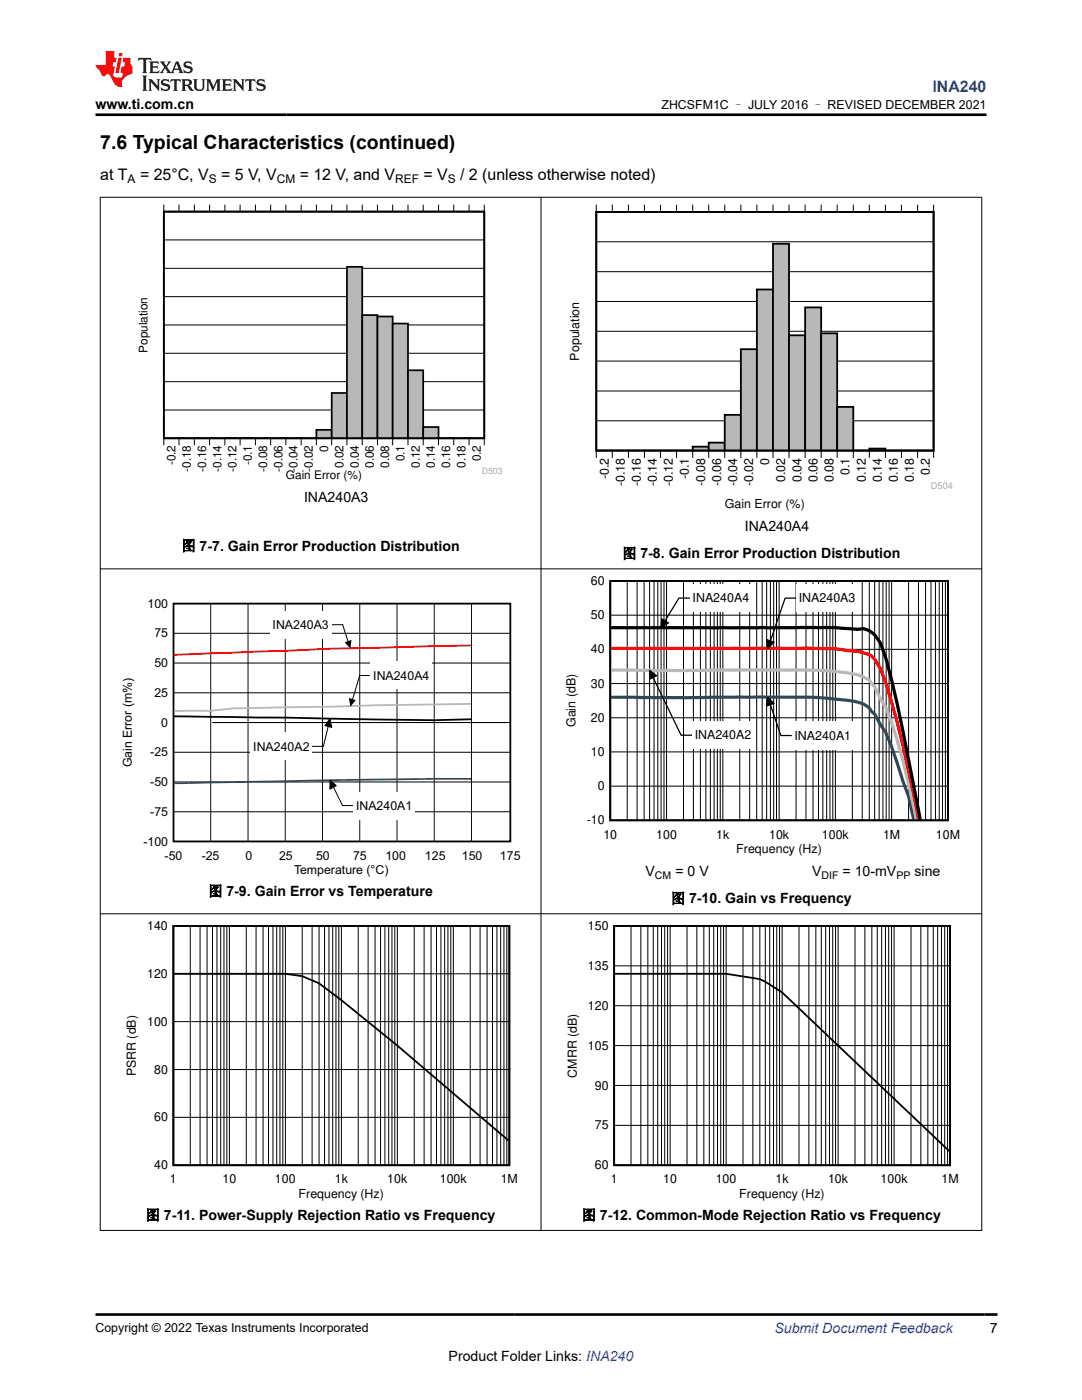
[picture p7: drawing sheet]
<svg xmlns="http://www.w3.org/2000/svg" width="216mm" height="279mm" viewBox="0 0 216 279" stroke-linecap="round" stroke-linejoin="round" font-family="sans-serif">
<defs><g id="words">
<text font-size="3.9" x="20" y="29.8">7.6 Typical Characteristics (continued)</text>
<text font-size="3.2" fill="#00f" x="186.1" y="18.3">INA240</text>
<g font-size="3.2">
<text x="20" y="36">at T</text>
<text x="27.9" y="36">= 25°C, V</text>
<text x="44.1" y="36">= 5 V, V</text>
<text x="59.8" y="36">= 12 V, and V</text>
<text x="84.5" y="36">= V</text>
<text x="91.8" y="36">/ 2 (unless otherwise noted)</text>
</g>
<g font-size="2.8">
<text x="19" y="21.7">www.ti.com.cn</text>
<text x="60.7" y="100.2">INA240A3</text>
<text x="148.6" y="105.9">INA240A4</text>
<text x="36.2" y="109.9">图 7-7. Gain Error Production Distribution</text>
<text x="124.2" y="111.4">图 7-8. Gain Error Production Distribution</text>
<text x="41.6" y="178.8">图 7-9. Gain Error vs Temperature</text>
<text x="128.8" y="174.8">V</text>
<text x="134.8" y="174.8">= 0 V</text>
<text x="162" y="174.8">V</text>
<text x="168.1" y="174.8">= 10-mV</text>
<text x="182.5" y="174.8">sine</text>
<text x="133.9" y="180.3">图 7-10. Gain vs Frequency</text>
<text x="29.1" y="243.5">图 7-11. Power-Supply Rejection Ratio vs Frequency</text>
<text x="116.1" y="243.5">图 7-12. Common-Mode Rejection Ratio vs Frequency</text>
<text x="197.5" y="266.1">7</text>
<text x="89.5" y="271.7">Product Folder Links: INA240</text>
</g>
<text font-size="2.8" fill="#00f" x="154.5" y="266.1">Submit Document Feedback</text>
<g font-size="2.5">
<text x="132" y="21.8">ZHCSFM1C – JULY 2016 – REVISED DECEMBER 2021</text>
<text x="115.6" y="72" transform="rotate(-90 115.6 72)">Population</text>
<text x="121.5" y="95.6" transform="rotate(-90 121.5 95.6)">-0.2</text>
<text x="137.5" y="95.6" transform="rotate(-90 137.5 95.6)">-0.1</text>
<text x="153.5" y="92.7" transform="rotate(-90 153.5 92.7)">0</text>
<text x="169.5" y="94.8" transform="rotate(-90 169.5 94.8)">0.1</text>
<text x="185.5" y="94.8" transform="rotate(-90 185.5 94.8)">0.2</text>
<text x="124.7" y="97" transform="rotate(-90 124.7 97)">-0.18</text>
<text x="127.9" y="97" transform="rotate(-90 127.9 97)">-0.16</text>
<text x="131.1" y="97" transform="rotate(-90 131.1 97)">-0.14</text>
<text x="134.3" y="97" transform="rotate(-90 134.3 97)">-0.12</text>
<text x="140.7" y="97" transform="rotate(-90 140.7 97)">-0.08</text>
<text x="143.9" y="97" transform="rotate(-90 143.9 97)">-0.06</text>
<text x="144.6" y="101.3">Gain Error (%)</text>
<text x="147.1" y="97" transform="rotate(-90 147.1 97)">-0.04</text>
<text x="150.3" y="97" transform="rotate(-90 150.3 97)">-0.02</text>
<text x="156.7" y="96.2" transform="rotate(-90 156.7 96.2)">0.02</text>
<text x="159.9" y="96.2" transform="rotate(-90 159.9 96.2)">0.04</text>
<text x="163.1" y="96.2" transform="rotate(-90 163.1 96.2)">0.06</text>
<text x="166.3" y="96.2" transform="rotate(-90 166.3 96.2)">0.08</text>
<text x="172.7" y="96.2" transform="rotate(-90 172.7 96.2)">0.12</text>
<text x="175.9" y="96.2" transform="rotate(-90 175.9 96.2)">0.14</text>
<text x="179.1" y="96.2" transform="rotate(-90 179.1 96.2)">0.16</text>
<text x="182.4" y="96.2" transform="rotate(-90 182.4 96.2)">0.18</text>
<text x="117.9" y="116.8">60</text>
<text x="29.4" y="121.3">100</text>
<text x="54.4" y="125.5">INA240A3</text>
<text x="117.9" y="123.6">50</text>
<text x="138.2" y="120.2">INA240A4</text>
<text x="159.4" y="120.2">INA240A3</text>
<text x="30.8" y="127.2">75</text>
<text x="117.9" y="130.4">40</text>
<text x="30.8" y="133.1">50</text>
<text x="74.5" y="135.6">INA240A4</text>
<text x="117.9" y="137.2">30</text>
<text x="30.8" y="139.1">25</text>
<text x="32.2" y="145">0</text>
<text x="50.5" y="149.8">INA240A2</text>
<text x="114.8" y="145.1" transform="rotate(-90 114.8 145.1)">Gain (dB)</text>
<text x="117.9" y="144.1">20</text>
<text x="138.6" y="147.6">INA240A2</text>
<text x="158.5" y="147.6">INA240A1</text>
<text x="26.3" y="153.1" transform="rotate(-90 26.3 153.1)">Gain Error (m%)</text>
<text x="30" y="150.9">-25</text>
<text x="117.9" y="150.9">10</text>
<text x="30" y="156.9">-50</text>
<text x="71.1" y="161.6">INA240A1</text>
<text x="119.3" y="157.7">0</text>
<text x="30" y="162.8">-75</text>
<text x="117.1" y="164.5">-10</text>
<text x="120.4" y="167.4">10</text>
<text x="130.9" y="167.4">100</text>
<text x="142.9" y="167.4">1k</text>
<text x="153.5" y="167.4">10k</text>
<text x="164" y="167.4">100k</text>
<text x="176.2" y="167.4">1M</text>
<text x="186.7" y="167.4">10M</text>
<text x="28.6" y="168.7">-100</text>
<text x="32.9" y="171.6">-50</text>
<text x="40.2" y="171.6">-25</text>
<text x="49" y="171.6">0</text>
<text x="55.7" y="171.6">25</text>
<text x="63.1" y="171.6">50</text>
<text x="70.5" y="171.6">75</text>
<text x="76.9" y="171.6">100</text>
<text x="84.8" y="171.6">125</text>
<text x="92.2" y="171.6">150</text>
<text x="99.8" y="171.6">175</text>
<text x="146.9" y="170.2">Frequency (Hz)</text>
<text x="58.7" y="174.4">Temperature (°C)</text>
<text x="29.4" y="185.6">140</text>
<text x="117.3" y="185.6">150</text>
<text x="29.4" y="195.2">120</text>
<text x="117.3" y="193.6">135</text>
<text x="117.3" y="201.5">120</text>
<text x="29.4" y="204.7">100</text>
<text x="117.3" y="209.5">105</text>
<text x="27.1" y="214.8" transform="rotate(-90 27.1 214.8)">PSRR (dB)</text>
<text x="30.8" y="214.3">80</text>
<text x="115.1" y="215" transform="rotate(-90 115.1 215)">CMRR (dB)</text>
<text x="118.7" y="217.4">90</text>
<text x="30.8" y="223.8">60</text>
<text x="118.7" y="225.4">75</text>
<text x="30.8" y="233.4">40</text>
<text x="118.7" y="233.4">60</text>
<text x="33.9" y="236.2">1</text>
<text x="44.4" y="236.2">10</text>
<text x="54.9" y="236.2">100</text>
<text x="59.6" y="239">Frequency (Hz)</text>
<text x="66.8" y="236.2">1k</text>
<text x="77.3" y="236.2">10k</text>
<text x="87.8" y="236.2">100k</text>
<text x="99.9" y="236.2">1M</text>
<text x="121.9" y="236.2">1</text>
<text x="132.3" y="236.2">10</text>
<text x="142.8" y="236.2">100</text>
<text x="147.5" y="239">Frequency (Hz)</text>
<text x="154.8" y="236.2">1k</text>
<text x="165.2" y="236.2">10k</text>
<text x="175.7" y="236.2">100k</text>
<text x="187.9" y="236.2">1M</text>
<text x="19" y="265.8">Copyright © 2022 Texas Instruments Incorporated</text>
</g>
<g font-size="2.4">
<text x="25.5" y="36.6">A</text>
<text x="41.7" y="36.6">S</text>
<text x="55.2" y="36.6">CM</text>
<text x="78.8" y="36.6">REF</text>
<text x="89.3" y="36.6">S</text>
<text x="29.5" y="70.4" transform="rotate(-90 29.5 70.4)">Population</text>
<text x="35" y="92.9" transform="rotate(-90 35 92.9)">-0.2</text>
<text x="38.1" y="94.2" transform="rotate(-90 38.1 94.2)">-0.18</text>
<text x="41.1" y="94.2" transform="rotate(-90 41.1 94.2)">-0.16</text>
<text x="44.2" y="94.2" transform="rotate(-90 44.2 94.2)">-0.14</text>
<text x="47.2" y="94.2" transform="rotate(-90 47.2 94.2)">-0.12</text>
<text x="50.3" y="92.9" transform="rotate(-90 50.3 92.9)">-0.1</text>
<text x="53.3" y="94.2" transform="rotate(-90 53.3 94.2)">-0.08</text>
<text x="56.4" y="94.2" transform="rotate(-90 56.4 94.2)">-0.06</text>
<text x="57.1" y="95.6">Gain Error (%)</text>
<text x="59.4" y="94.2" transform="rotate(-90 59.4 94.2)">-0.04</text>
<text x="62.4" y="94.2" transform="rotate(-90 62.4 94.2)">-0.02</text>
<text x="65.5" y="90.1" transform="rotate(-90 65.5 90.1)">0</text>
<text x="68.5" y="93.4" transform="rotate(-90 68.5 93.4)">0.02</text>
<text x="71.6" y="93.4" transform="rotate(-90 71.6 93.4)">0.04</text>
<text x="74.6" y="93.4" transform="rotate(-90 74.6 93.4)">0.06</text>
<text x="77.7" y="93.4" transform="rotate(-90 77.7 93.4)">0.08</text>
<text x="80.7" y="92.1" transform="rotate(-90 80.7 92.1)">0.1</text>
<text x="83.8" y="93.4" transform="rotate(-90 83.8 93.4)">0.12</text>
<text x="86.8" y="93.4" transform="rotate(-90 86.8 93.4)">0.14</text>
<text x="89.8" y="93.4" transform="rotate(-90 89.8 93.4)">0.16</text>
<text x="92.9" y="93.4" transform="rotate(-90 92.9 93.4)">0.18</text>
<text x="95.9" y="92.1" transform="rotate(-90 95.9 92.1)">0.2</text>
</g>
<g font-size="2.1">
<text x="130.7" y="175.3">CM</text>
<text x="163.9" y="175.3">DIF</text>
<text x="178.9" y="175.3">PP</text>
</g>
<text font-size="1.8" fill="#a9a9a9" x="185.8" y="97.5">D504</text>
<text font-size="1.7" fill="#a9a9a9" x="96.1" y="94.7">D503</text>
</g></defs>
<path d="M32.7 42.2h63.9v45.3h-63.9z" fill="none" stroke="#000" stroke-width=".34"/>
<g fill="none" stroke="#000" stroke-width=".2">
<path d="M32.7 40.8v1.4h64M32.7 59.2h64M32.7 53.6h64M32.7 47.9h64M35.7 40.8v1.4M38.8 40.8v1.4M41.8 40.8v1.4M44.9 40.8v1.4M47.9 40.8v1.4M51 40.8v1.4M54 40.8v1.4M57 40.8v1.4"/>
<path d="M60.1 40.8v1.4M63.1 40.8v1.4M66.2 40.8v1.4M69.2 40.8v1.4M72.3 40.8v1.4M75.3 40.8v1.4M78.4 40.8v1.4M81.4 40.8v1.4M84.4 40.8v1.4M87.5 40.8v1.4M90.5 40.8v1.4M93.6 40.8v1.4"/>
<path d="M96.6 40.8v1.4M32.7 76.2h64M32.7 70.5h64M32.7 64.9h64M32.7 81.8h64M35.7 87.5v1.4M38.8 87.5v1.4M41.8 87.5v1.4M44.9 87.5v1.4M47.9 87.5v1.4M51 87.5v1.4M54 87.5v1.4"/>
<path d="M57 87.5v1.4M60.1 87.5v1.4M63.1 87.5v1.4M66.2 87.5v1.4M69.2 87.5v1.4M72.3 87.5v1.4M75.3 87.5v1.4M78.4 87.5v1.4M81.4 87.5v1.4M84.4 87.5v1.4M87.5 87.5v1.4M90.5 87.5v1.4"/>
<path d="M93.6 87.5v1.4M96.6 87.5v1.4M96.7 87.5h-64v1.4"/>
</g>
<path d="M63.1 85.8h3.1v1.6h-3.1z" fill-rule="evenodd" fill="#b8b8b8"/>
<path d="M63.1 87.4v-1.6h3.1v1.6" fill="none" stroke="#000" stroke-width=".34"/>
<path d="M66.2 78.4h3v9h-3z" fill-rule="evenodd" fill="#b8b8b8"/>
<path d="M66.2 87.4v-9h3v9" fill="none" stroke="#000" stroke-width=".34"/>
<path d="M69.2 53.3h3.1v34.1h-3.1z" fill-rule="evenodd" fill="#b8b8b8"/>
<path d="M69.2 87.4v-34.1h3.1v34.1" fill="none" stroke="#000" stroke-width=".34"/>
<path d="M72.3 62.9h3v24.5h-3z" fill-rule="evenodd" fill="#b8b8b8"/>
<path d="M72.3 87.4v-24.5h3v24.5" fill="none" stroke="#000" stroke-width=".34"/>
<path d="M75.3 63.2h3.1v24.2h-3.1z" fill-rule="evenodd" fill="#b8b8b8"/>
<path d="M75.3 87.4v-24.2h3.1v24.2" fill="none" stroke="#000" stroke-width=".34"/>
<path d="M78.4 64.6h3v22.8h-3z" fill-rule="evenodd" fill="#b8b8b8"/>
<path d="M78.4 87.4v-22.8h3v22.8" fill="none" stroke="#000" stroke-width=".34"/>
<path d="M81.4 73.9h3v13.5h-3z" fill-rule="evenodd" fill="#b8b8b8"/>
<path d="M81.4 87.4v-13.5h3v13.5" fill="none" stroke="#000" stroke-width=".34"/>
<path d="M84.4 85.2h3.1v2.2h-3.1z" fill-rule="evenodd" fill="#b8b8b8"/>
<path d="M32.7 42.2h63.9v45.3h-63.9zM84.4 87.4v-2.2h3.1v2.2" fill="none" stroke="#000" stroke-width=".34"/>
<path d="M119 42.3h67.3v47.6h-67.3z" fill="none" stroke="#000" stroke-width=".36"/>
<g fill="none" stroke="#000" stroke-width=".2">
<path d="M119 40.8v1.5h67.3M119 54.2h67.3M119 48.3h67.3M122.2 40.8v1.5M125.4 40.8v1.5M128.6 40.8v1.5M131.8 40.8v1.5M135 40.8v1.5M138.2 40.8v1.5M141.4 40.8v1.5M144.6 40.8v1.5M147.8 40.8v1.5"/>
<path d="M151 40.8v1.5M154.2 40.8v1.5M157.4 40.8v1.5M160.7 40.8v1.5M163.9 40.8v1.5M167 40.8v1.5M170.3 40.8v1.5M173.5 40.8v1.5M176.7 40.8v1.5M179.9 40.8v1.5M183.1 40.8v1.5M186.3 40.8v1.5"/>
<path d="M119 78h67.3M119 72.1h67.3M119 66.1h67.3M119 60.2h67.3M119 84h67.3M122.2 89.9v1.5M125.4 89.9v1.5M128.6 89.9v1.5M131.8 89.9v1.5M135 89.9v1.5M138.2 89.9v1.5M141.4 89.9v1.5"/>
<path d="M144.6 89.9v1.5M147.8 89.9v1.5M151 89.9v1.5M154.2 89.9v1.5M157.4 89.9v1.5M160.7 89.9v1.5M163.9 89.9v1.5M167 89.9v1.5M170.3 89.9v1.5M173.5 89.9v1.5M176.7 89.9v1.5M179.9 89.9v1.5"/>
<path d="M183.1 89.9v1.5M186.3 89.9v1.5M186.3 89.9h-67.3v1.5"/>
</g>
<path d="M138.2 89.1h3.2v.7h-3.2z" fill-rule="evenodd" fill="#b8b8b8"/>
<path d="M138.2 89.8v-.7h3.2v.7" fill="none" stroke="#000" stroke-width=".36"/>
<path d="M141.4 88.3h3.2v1.5h-3.2z" fill-rule="evenodd" fill="#b8b8b8"/>
<path d="M141.4 89.8v-1.5h3.2v1.5" fill="none" stroke="#000" stroke-width=".36"/>
<path d="M144.6 82.8h3.2v7h-3.2z" fill-rule="evenodd" fill="#b8b8b8"/>
<path d="M144.6 89.8v-7h3.2v7" fill="none" stroke="#000" stroke-width=".36"/>
<path d="M147.8 69.7h3.2v20.1h-3.2z" fill-rule="evenodd" fill="#b8b8b8"/>
<path d="M147.8 89.8v-20.1h3.2v20.1" fill="none" stroke="#000" stroke-width=".36"/>
<path d="M151 57.8h3.2v32h-3.2z" fill-rule="evenodd" fill="#b8b8b8"/>
<path d="M151 89.8v-32h3.2v32" fill="none" stroke="#000" stroke-width=".36"/>
<path d="M154.2 48.7h3.2v41.1h-3.2z" fill-rule="evenodd" fill="#b8b8b8"/>
<path d="M154.2 89.8v-41.1h3.2v41.1" fill="none" stroke="#000" stroke-width=".36"/>
<path d="M157.4 66.9h3.3v22.9h-3.3z" fill-rule="evenodd" fill="#b8b8b8"/>
<path d="M157.4 89.8v-22.9h3.3v22.9" fill="none" stroke="#000" stroke-width=".36"/>
<path d="M160.7 61.4h3.2v28.4h-3.2z" fill-rule="evenodd" fill="#b8b8b8"/>
<path d="M160.7 89.8v-28.4h3.2v28.4" fill="none" stroke="#000" stroke-width=".36"/>
<path d="M163.9 66.5h3.1v23.3h-3.1z" fill-rule="evenodd" fill="#b8b8b8"/>
<path d="M163.9 89.8v-23.3h3.1v23.3" fill="none" stroke="#000" stroke-width=".36"/>
<path d="M167 81.2h3.3v8.6h-3.3z" fill-rule="evenodd" fill="#b8b8b8"/>
<path d="M119 42.3h67.3v47.6h-67.3zM167 89.8v-8.6h3.3v8.6M173.5 89.8v-.3h3.2v.3" fill="none" stroke="#000" stroke-width=".36"/>
<path d="M173.5 89.7h3.2" fill="none" stroke="#b8b8b8" stroke-width=".3"/>
<path d="M24 115.2h79.8v59.7h-79.8z" fill-rule="evenodd" fill="#fff"/>
<path d="M34.6 120.5h67.2v47.4h-67.2z" fill="none" stroke="#000" stroke-width=".36"/>
<g fill="none" stroke="#000" stroke-width=".2">
<path d="M34.6 120.5h59.5v47.4h-59.5zM34.6 138.3h67.2M34.6 132.3h67.3M34.6 126.4h67.3M42 120.5v47.4M49.5 120.5v47.4M56.9 120.5v47.4M64.4 120.5v47.4M71.8 120.5v47.4M79.2 120.5v47.4M86.6 120.5v47.4M34.6 156.1h67.2"/>
<path d="M34.6 150.1h67.2M42.4 144.2h59.4M65.5 145l-1 3.9-2.1 .1M65.8 143.4l.4 1.8-1.4-.4zM34.6 162h67.2"/>
</g>
<path d="M34.7 143h2.9M37.6 143l49 .7 7.5-.2" fill="none" stroke="#000" stroke-width=".34"/>
<path d="M94.1 128.8l-28.3 .7-31 1.2" fill="none" stroke="#f00" stroke-width=".34"/>
<path d="M37.7 141.8l-2.9 .1M94.1 140.5l-47.6 .9-4.5 .5-4.4-.1" fill="none" stroke="#b8b8b8" stroke-width=".34"/>
<path d="M86.6 155.4l-51.8 .9" fill="none" stroke="#295c74" stroke-width=".34"/>
<path d="M86.6 155.4h7.5" fill="none" stroke="#295c74" stroke-width=".33"/>
<path d="M65.8 143.4l.4 1.8-1.4-.4z" fill="#000"/>
<path d="M50 146.2h12.3v5.5h-12.3z" fill-rule="evenodd" fill="#fff"/>
<path d="M68.8 128.2l1.3-.5-.2 1.8z" fill="#000"/>
<path d="M66.2 124.7h2.2l1 3.2" fill="none" stroke="#000" stroke-width=".2"/>
<path d="M53.9 121.9h12.3v5.5h-12.3z" fill-rule="evenodd" fill="#fff"/>
<path d="M69.6 139.3l1.4 .4-1.1 1.3z" fill="#000"/>
<path d="M71.8 134.8l-1.4 4.7M71.8 134.8h2.1" fill="none" stroke="#000" stroke-width=".2"/>
<path d="M73.9 132h12.4v5.6h-12.4z" fill-rule="evenodd" fill="#fff"/>
<path d="M65.8 155.7l1.3 1.1-1.3 .7z" fill="#000"/>
<path d="M65.8 155.7l1.3 1.1-1.3 .7zM66.6 157.1l1.7 3.7h2.2" fill="none" stroke="#000" stroke-width=".2"/>
<g fill="#fff">
<path d="M70.5 158h12.3v5.5h-12.3z" fill-rule="evenodd"/>
<path d="M112.5 115h78.9v55.7h-78.9z" fill-rule="evenodd"/>
</g>
<path d="M121.8 116h67.4v47.7h-67.4z" fill="none" stroke="#000" stroke-width=".36"/>
<g fill="none" stroke="#000" stroke-width=".2">
<path d="M125.2 116v47.7M127.1 116v47.7M128.5 116v47.7M129.6 116v47.7M130.5 116v47.7M131.3 116v47.7M131.9 116v47.7M132.5 116v47.7M133 116v47.7M136.4 116v47.7M138.4 116v47.7M139.8 116v47.7"/>
<path d="M140.8 116v47.7M141.7 116v47.7M142.5 116v47.7M143.1 116v47.7M143.7 116v47.7M144.2 116v47.7M147.6 116v47.7M149.6 116v47.7M151 116v47.7M152.1 116v47.7M153 116v47.7M153.7 116v47.7"/>
<path d="M154.4 116v47.7M154.9 116v47.7M155.5 116v47.7M158.8 116v47.7M160.8 116v47.7M162.2 116v47.7M163.3 116v47.7M164.2 116v47.7M165 116v47.7M165.6 116v47.7M166.2 116v47.7M166.7 116v47.7"/>
<path d="M170.1 116v47.7M172 116v47.7M173.5 116v47.7M174.5 116v47.7M175.4 116v47.7M176.2 116v47.7M176.8 116v47.7M177.4 116v47.7M177.9 116v47.7M181.3 116v47.7M183.3 116v47.7M184.7 116v47.7"/>
<path d="M185.8 116v47.7M186.7 116v47.7M187.4 116v47.7M188.1 116v47.7M188.6 116v47.7M121.8 136.4h67.4M121.8 129.6h67.4M121.8 122.8h67.4M153.2 139.1l1.3 1.3-1.5 .5zM121.8 156.9h67.4M121.8 150.1h67.4M121.8 143.2h67.4"/>
</g>
<path d="M121.9 139.2h15.6l13.5-.1a134 134 0 0 1 19.1 .8 4.8 4.8 0 0 1 3.8 2.1l.7 .6 1.1 2 1.1 1.7 1.1 2.8 3.4 9.8 1 4.6" fill="none" stroke="#295c75" stroke-width=".64" stroke-linecap="butt"/>
<path d="M121.9 133.7l14.5 .2 15.7-.2a115.9 115.9 0 0 1 18 .8l2.2 .6 1.1 .6 1.2 1.4 1.1 2.4 1.1 1.7a138.6 138.6 0 0 1 6 22.3" fill="none" stroke="#b8b8b8" stroke-width=".64" stroke-linecap="butt"/>
<path d="M121.9 129.4l39.2-.1a53.9 53.9 0 0 1 9 .6 9.2 9.2 0 0 1 3.8 1.1l.7 .6 1.1 1.8a135.5 135.5 0 0 1 5.6 20.4l2 9.7" fill="none" stroke="#f00" stroke-width=".64" stroke-linecap="butt"/>
<path d="M121.9 125.3l40.3-.1a60.4 60.4 0 0 1 9 .4 3.4 3.4 0 0 1 3.4 1.1l1.1 1.6a120.3 120.3 0 0 1 4.5 17.7l3.4 17.5" fill="none" stroke="#000" stroke-width=".64" stroke-linecap="butt"/>
<path d="M153.2 139.1l1.3 1.3-1.5 .5z" fill="#000"/>
<path d="M153.7 140.6l2.1 6.2h2.2" fill="none" stroke="#000" stroke-width=".25"/>
<path d="M158 144h12.3v5.6h-12.3z" fill-rule="evenodd" fill="#fff"/>
<path d="M153 127.6l1.5 .5-1.3 1.3z" fill="#000"/>
<path d="M153 127.6l1.5 .5-1.3 1.3z" fill="none" stroke="#000" stroke-width=".2"/>
<path d="M158.9 119.4h-2.2l-3 8.5" fill="none" stroke="#000" stroke-width=".25"/>
<path d="M158.9 116.6h12.3v5.5h-12.3z" fill-rule="evenodd" fill="#fff"/>
<path d="M132 123.5l1.4 .8-1.5 1z" fill="#000"/>
<path d="M132 123.5l1.4 .8-1.5 1z" fill="none" stroke="#000" stroke-width=".2"/>
<path d="M137.7 119.4h-2.2l-2.8 4.5" fill="none" stroke="#000" stroke-width=".25"/>
<path d="M137.7 116.6h12.3v5.5h-12.3z" fill-rule="evenodd" fill="#fff"/>
<path d="M129.6 133.8l1.4 1.1-1.4 .7z" fill="#000"/>
<path d="M129.6 133.8l1.4 1.1-1.4 .7z" fill="none" stroke="#000" stroke-width=".2"/>
<path d="M130.3 135.2l5.6 11.5h2.2" fill="none" stroke="#000" stroke-width=".25"/>
<g fill="#fff">
<path d="M138.1 143.9h12.3v5.6h-12.3z" fill-rule="evenodd"/>
<path d="M24.8 183.8h78.4v55.8h-78.4z" fill-rule="evenodd"/>
</g>
<path d="M34.6 184.8h67v47.7h-67zM34.8 194.3h22.1l3.4 .5 3.4 1.5 4.4 3.3 11.2 9.1 22.2 18.9" fill="none" stroke="#000" stroke-width=".36"/>
<g fill="none" stroke="#000" stroke-width=".2">
<path d="M34.6 194.3h67M38 184.8v47.8M39.9 184.8v47.8M41.3 184.8v47.8M42.4 184.8v47.8M43.3 184.8v47.8M44 184.8v47.8M44.7 184.8v47.8M45.3 184.8v47.8M45.8 184.8v47.8M49.1 184.8v47.8M51.1 184.8v47.8"/>
<path d="M52.5 184.8v47.8M53.6 184.8v47.8M54.5 184.8v47.8M55.2 184.8v47.8M55.9 184.8v47.8M56.4 184.8v47.8M56.9 184.8v47.8M60.3 184.8v47.8M62.3 184.8v47.8M63.7 184.8v47.8M64.8 184.8v47.8M65.6 184.8v47.8"/>
<path d="M66.4 184.8v47.8M67 184.8v47.8M67.6 184.8v47.8M68.1 184.8v47.8M71.5 184.8v47.8M73.5 184.8v47.8M74.8 184.8v47.8M75.9 184.8v47.8M76.8 184.8v47.8M77.6 184.8v47.8M78.2 184.8v47.8M78.8 184.8v47.8"/>
<path d="M79.3 184.8v47.8M82.7 184.8v47.8M84.6 184.8v47.8M86 184.8v47.8M87.1 184.8v47.8M88 184.8v47.8M88.7 184.8v47.8M89.4 184.8v47.8M90 184.8v47.8M90.5 184.8v47.8M93.8 184.8v47.8M95.8 184.8v47.8"/>
<path d="M97.2 184.8v47.8M98.3 184.8v47.8M99.2 184.8v47.8M99.9 184.8v47.8M100.6 184.8v47.8M101.1 184.8v47.8M34.6 213.4h67M34.6 203.9h67M34.6 223h67"/>
</g>
<path d="M112.7 183.8h78.5v55.8h-78.5z" fill-rule="evenodd" fill="#fff"/>
<path d="M122.5 184.8h67.1v47.7h-67.1zM122.7 194.3h22.2l6.7 1.1 1.1 .5 3.4 2.2 33.3 31.6" fill="none" stroke="#000" stroke-width=".36"/>
<g fill="none" stroke="#000" stroke-width=".2">
<path d="M19.9 39.4h176.1M20 39.3v206.3M107.9 39.3v206.3M195.9 39.3v206.3M19.9 113.5h176.1M19.9 182.4h176.1M122.5 192.8h67.1M125.9 184.8v47.8M127.9 184.8v47.8M129.3 184.8v47.8M130.4 184.8v47.8M131.2 184.8v47.8"/>
<path d="M132 184.8v47.8M132.6 184.8v47.8M133.2 184.8v47.8M133.7 184.8v47.8M137.1 184.8v47.8M139 184.8v47.8M140.4 184.8v47.8M141.5 184.8v47.8M142.4 184.8v47.8M143.2 184.8v47.8M143.8 184.8v47.8M144.4 184.8v47.8"/>
<path d="M144.9 184.8v47.8M148.3 184.8v47.8M150.2 184.8v47.8M151.6 184.8v47.8M152.7 184.8v47.8M153.6 184.8v47.8M154.3 184.8v47.8M155 184.8v47.8M155.6 184.8v47.8M156.1 184.8v47.8M159.4 184.8v47.8M161.4 184.8v47.8"/>
<path d="M162.8 184.8v47.8M163.9 184.8v47.8M164.8 184.8v47.8M165.5 184.8v47.8M166.2 184.8v47.8M166.7 184.8v47.8M167.2 184.8v47.8M170.6 184.8v47.8M172.6 184.8v47.8M174 184.8v47.8M175 184.8v47.8M175.9 184.8v47.8"/>
<path d="M176.7 184.8v47.8M177.3 184.8v47.8M177.9 184.8v47.8M178.4 184.8v47.8M181.8 184.8v47.8M183.7 184.8v47.8M185.1 184.8v47.8M186.2 184.8v47.8M187.1 184.8v47.8M187.9 184.8v47.8M188.5 184.8v47.8M189.1 184.8v47.8"/>
<path d="M122.5 216.6h67.1M122.5 208.7h67.1M122.5 200.7h67.1M122.5 224.6h67.1M19.9 245.6h176.1"/>
</g>
<path d="M27.7 11.6l-.2 .5 .5-.2h.6v.1v2.2l-.2 .4h1l-.2-.4v-2.2v-.1h.5l.5 .2-.1-.5zM29.8 12.3l.2 .4v1.5l-.2 .4h1.9l.1-.6a1.08 1.08 0 0 1-1.3 .2v-.7h.6l.4 .2v-.7l-.4 .2h-.6v-.5l.2-.2a1 1 0 0 1 1 .3l-.1-.5zM31.8 12.3l1 1.1-1 1.2h.9l-.2-.2 .4-.8 .5 .8-.2 .2h1.6l-.2-.2 .1-.5h1l.1 .5-.1 .2h.9l-.2-.3-.8-2h-.5l-1 2.2-.8-1.1 .9-1.1h-.8l.2 .2-.5 .6-.3-.6 .1-.2zM35.2 12.7l.4 1h-.8zM36.8 12.4a.65 .65 0 0 0-.2 .7 .65 .65 0 0 0 .6 .5l.7 .1 .1 .3a.79 .79 0 0 1-.7 .4 .79 .79 0 0 1-.7-.5l.1 .7 .2-.1a.93 .93 0 0 0 1.1 .1 .93 .93 0 0 0 .4-1 1.46 1.46 0 0 0-1.2-.6l-.1-.3a1.09 1.09 0 0 1 1.2 .2l-.2-.6-.1 .1-.6-.2zM28.4 15.1l.2 .4v2.2l-.2 .4h1l-.2-.4v-2.2l.2-.4zM29.6 15.8l.2 .4v1.5l-.2 .4h.8l-.3-.4v-1.3l1.7 1.8v-2l.2-.4h-.8l.2 .2 .1 1.1-1.2-1.3zM32.3 15.9a.65 .65 0 0 0-.2 .8 .65 .65 0 0 0 .7 .4l.6 .2 .1 .2a.79 .79 0 0 1-.7 .4 .79 .79 0 0 1-.7-.5l.1 .7 .2-.1a.93 .93 0 0 0 1.1 .1 .93 .93 0 0 0 .4-.9 1.46 1.46 0 0 0-1.2-.6l-.1-.4a1.09 1.09 0 0 1 1.2 .2l-.2-.6-.1 .1-.6-.1zM34.1 15.8l-.1 .6a.63 .63 0 0 1 .7-.3l.1 1.6-.3 .4h1l-.2-.4v-1.6a.66 .66 0 0 1 .8 .3l-.1-.6zM36.2 15.8l.2 .4v1.5l-.2 .4h.9l-.2-.2v-.7h.5l.1 .2a.79 .79 0 0 0 1.2 .6l-1-.9a.61 .61 0 0 0 .6-.6 .61 .61 0 0 0-.5-.7zM36.9 16.1h.2a.47 .47 0 0 1 .5 .1 .47 .47 0 0 1 .1 .5l-.2 .1-.6 .1zM38.5 15.8l.2 .2a2.27 2.27 0 0 0 .4 2 1.04 1.04 0 0 0 1.7-.7v-1.3l.2-.2h-.8l.2 .4v1.1a.6 .6 0 0 1-.6 .6 .6 .6 0 0 1-.6-.6v-1.1l.3-.4zM41.1 15.8l.2 .4v1.5l-.2 .4h.7l-.2-.4v-1.4l.9 1.9 .8-1.9v1.4l-.2 .4h1l-.3-.4v-1.5l.3-.4h-.8l-.7 1.5-.7-1.5zM44.3 15.8l.2 .4v1.5l-.2 .4h1.9l.1-.6a1.09 1.09 0 0 1-1.3 .2v-.7h.6l.4 .2v-.6l-.4 .2h-.6v-.6l.2-.1a1.01 1.01 0 0 1 1 .3l-.1-.6zM46.4 15.8l.3 .4v1.5l-.3 .4h.8l-.2-.4v-1.3l1.6 1.8v-2l.2-.4h-.7l.2 .2v1.1l-1.2-1.3zM49 15.8l-.1 .6a.63 .63 0 0 1 .8-.3v1.6l-.3 .4h1l-.2-.4v-1.6a.66 .66 0 0 1 .8 .3l-.1-.6zM51.4 15.9a.65 .65 0 0 0-.2 .8 .65 .65 0 0 0 .6 .4l.6 .2 .2 .2a.79 .79 0 0 1-.8 .4 .79 .79 0 0 1-.6-.5l.1 .7 .2-.1a.93 .93 0 0 0 1 .1 .93 .93 0 0 0 .5-.9 1.46 1.46 0 0 0-1.3-.6l-.1-.4a1.09 1.09 0 0 1 1.3 .2l-.2-.6-.2 .1-.5-.1z" fill="#231f20"/>
<path d="M21.1 10.2v2.8h-2.1l.1 .3 .9 1a.95 .95 0 0 0 .9 .9 .59 .59 0 0 1 .6-.4 .59 .59 0 0 1 .5 .4l.4 .7a1.59 1.59 0 0 0 2.1 1.4 1.61 1.61 0 0 1 1-2.3l1-.3-.1-1.5a1.59 1.59 0 0 1-.4-1.7h-1.4l-.2 .9h.5l-.1 .9h-.5l-.2 1v.2l.4 .1-.2 .9h-.6a.73 .73 0 0 1-1.1-.7l.3-1.5h-.5l.2-.9h.5l.2-.9h-.5v-1.3zM23.6 11.5l-.6 3.1h.7l.6-3.1zM23.8 10.6l-.1 .6h.7l.1-.6z" fill="#ed1c24"/>
<path d="M19 22.9h177.8M19.1 262.3h179.9" fill="none" stroke="#000" stroke-width=".53"/>
<use href="#words"/>
</svg>
